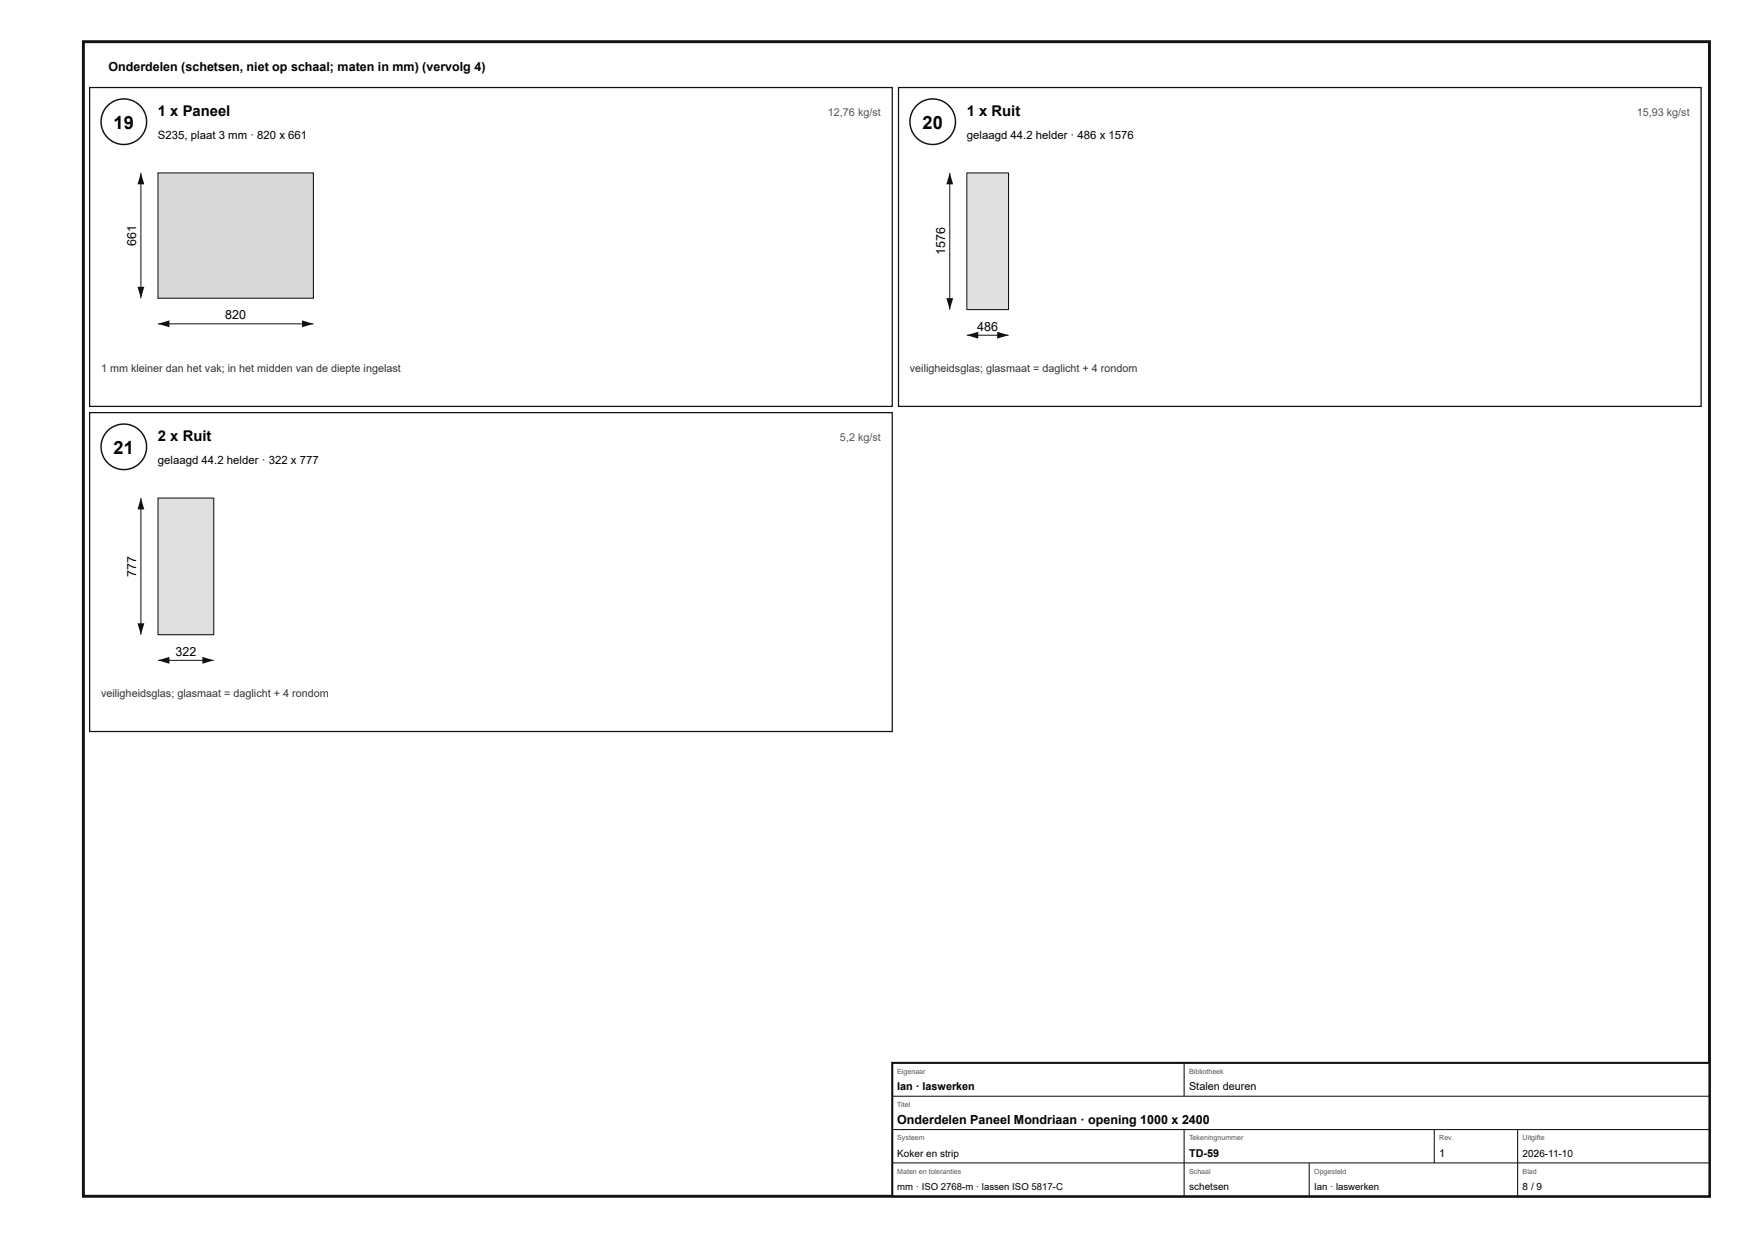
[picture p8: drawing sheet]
<svg xmlns="http://www.w3.org/2000/svg" width="420mm" height="297mm" viewBox="0 0 420 297" stroke-linecap="round" stroke-linejoin="round" font-family="sans-serif">
<defs><g id="words">
<g font-size="4.4">
<text x="27.3" y="30.8">19</text>
<text x="221.3" y="30.8">20</text>
<text x="27.3" y="108.8">21</text>
</g>
<g font-size="3.6">
<text x="37.9" y="27.8">1 x Paneel</text>
<text x="231.9" y="27.8">1 x Ruit</text>
<text x="37.9" y="105.8">2 x Ruit</text>
</g>
<g font-size="3">
<text x="26" y="17">Onderdelen (schetsen, niet op schaal; maten in mm) (vervolg 4)</text>
<text x="32.7" y="59" transform="rotate(-90 32.7 59)">661</text>
<text x="226.7" y="61.2" transform="rotate(-90 226.7 61.2)">1576</text>
<text x="54" y="76.6">820</text>
<text x="234.4" y="79.3">486</text>
<text x="32.7" y="138.4" transform="rotate(-90 32.7 138.4)">777</text>
<text x="42.1" y="157.3">322</text>
<text x="215.2" y="269.6">Onderdelen Paneel Mondriaan · opening 1000 x 2400</text>
</g>
<g font-size="2.7">
<text x="37.9" y="33.3">S235, plaat 3 mm · 820 x 661</text>
<text x="231.9" y="33.3">gelaagd 44.2 helder · 486 x 1576</text>
<text x="37.9" y="111.3">gelaagd 44.2 helder · 322 x 777</text>
</g>
<g font-size="2.6" fill="#555">
<text x="198.6" y="27.8">12,76 kg/st</text>
<text x="392.6" y="27.8">15,93 kg/st</text>
<text x="201.5" y="105.8">5,2 kg/st</text>
</g>
<g font-size="2.6" fill="#333">
<text x="24.2" y="89.3">1 mm kleiner dan het vak; in het midden van de diepte ingelast</text>
<text x="218.2" y="89.3">veiligheidsglas; glasmaat = daglicht + 4 rondom</text>
<text x="24.2" y="167.3">veiligheidsglas; glasmaat = daglicht + 4 rondom</text>
</g>
<g font-size="2.6">
<text x="215.2" y="261.6">Ian · laswerken</text>
<text x="285.2" y="261.6">Stalen deuren</text>
<text x="285.2" y="277.6">TD-59</text>
<text x="345.2" y="277.6">1</text>
</g>
<g font-size="2.4">
<text x="215.2" y="277.6">Koker en strip</text>
<text x="365.2" y="277.6">2026-11-10</text>
<text x="285.2" y="285.6">schetsen</text>
<text x="365.2" y="285.6">8 / 9</text>
</g>
<g font-size="2.3">
<text x="215.2" y="285.6">mm · ISO 2768-m · lassen ISO 5817-C</text>
<text x="315.2" y="285.6">Ian · laswerken</text>
</g>
<g font-size="1.7" fill="#555">
<text x="215.2" y="257.6">Eigenaar</text>
<text x="285.2" y="257.6">Bibliotheek</text>
<text x="215.2" y="265.6">Titel</text>
<text x="215.2" y="273.6">Systeem</text>
<text x="285.2" y="273.6">Tekeningnummer</text>
<text x="345.2" y="273.6">Rev.</text>
<text x="365.2" y="273.6">Uitgifte</text>
<text x="215.2" y="281.6">Maten en toleranties</text>
<text x="285.2" y="281.6">Schaal</text>
<text x="315.2" y="281.6">Opgesteld</text>
<text x="365.2" y="281.6">Blad</text>
</g>
</g></defs>
<path d="M20 10h390v277h-390z" fill="none" stroke="#111" stroke-width=".7" stroke-linecap="butt"/>
<path d="M21.5 21h192.5v76.5h-192.5z" fill="none" stroke="#111" stroke-width=".3"/>
<circle cx="29.7" cy="29.2" r="5.5" fill="#fff"/>
<circle cx="29.7" cy="29.2" r="5.5" fill="none" stroke="#111" stroke-width=".35"/>
<path d="M37.9 41.5h37.3v30h-37.3z" fill="#d7dadc"/>
<path d="M37.9 41.5h37.3v30h-37.3z" fill="none" stroke="#111" stroke-width=".25"/>
<path d="M37.9 77.7h37.3" fill="none" stroke="#111" stroke-width=".24"/>
<g fill="#111">
<path d="M37.9 77.7l2.7-.8v1.6z"/>
<path d="M72.4 76.9l2.8 .8-2.8 .8z"/>
</g>
<path d="M33.8 41.5v30" fill="none" stroke="#111" stroke-width=".24"/>
<g fill="#111">
<path d="M33.8 41.5l.8 2.7h-1.6z"/>
<path d="M33 68.8h1.6l-.8 2.7z"/>
</g>
<path d="M215.5 21h192.5v76.5h-192.5z" fill="none" stroke="#111" stroke-width=".3"/>
<circle cx="223.7" cy="29.2" r="5.5" fill="#fff"/>
<circle cx="223.7" cy="29.2" r="5.5" fill="none" stroke="#111" stroke-width=".35"/>
<path d="M231.9 41.5h10v32.8h-10z" fill="#d6e4e9"/>
<path d="M231.9 41.5h10v32.8h-10z" fill="none" stroke="#111" stroke-width=".25"/>
<path d="M231.9 80.4h10" fill="none" stroke="#111" stroke-width=".24"/>
<g fill="#111">
<path d="M231.9 80.4l2.7-.8v1.6z"/>
<path d="M239.2 79.6l2.7 .8-2.7 .8z"/>
</g>
<path d="M227.8 41.5v32.8" fill="none" stroke="#111" stroke-width=".24"/>
<g fill="#111">
<path d="M227.8 41.5l.8 2.7h-1.6z"/>
<path d="M227 71.5h1.6l-.8 2.8z"/>
</g>
<path d="M21.5 99h192.5v76.5h-192.5z" fill="none" stroke="#111" stroke-width=".3"/>
<circle cx="29.7" cy="107.2" r="5.5" fill="#fff"/>
<circle cx="29.7" cy="107.2" r="5.5" fill="none" stroke="#111" stroke-width=".35"/>
<path d="M37.9 119.5h13.4v32.8h-13.4z" fill="#d6e4e9"/>
<path d="M37.9 119.5h13.4v32.8h-13.4z" fill="none" stroke="#111" stroke-width=".25"/>
<path d="M37.9 158.4h13.4" fill="none" stroke="#111" stroke-width=".24"/>
<g fill="#111">
<path d="M37.9 158.4l2.7-.8v1.6z"/>
<path d="M48.5 157.6l2.8 .8-2.8 .8z"/>
</g>
<path d="M33.8 119.5v32.8" fill="none" stroke="#111" stroke-width=".24"/>
<g fill="#111">
<path d="M33.8 119.5l.8 2.7h-1.6z"/>
<path d="M33 149.5h1.6l-.8 2.8z"/>
</g>
<path d="M214 255h196v32h-196z" fill="#fff"/>
<path d="M214 255h196v32h-196z" fill="none" stroke="#111" stroke-width=".5"/>
<path d="M284 255v8M214 263h196M214 271h196M214 279h196M284 271v16M314 279v8M344 271v8M364 271v16" fill="none" stroke="#111" stroke-width=".25"/>
<use href="#words"/>
</svg>
